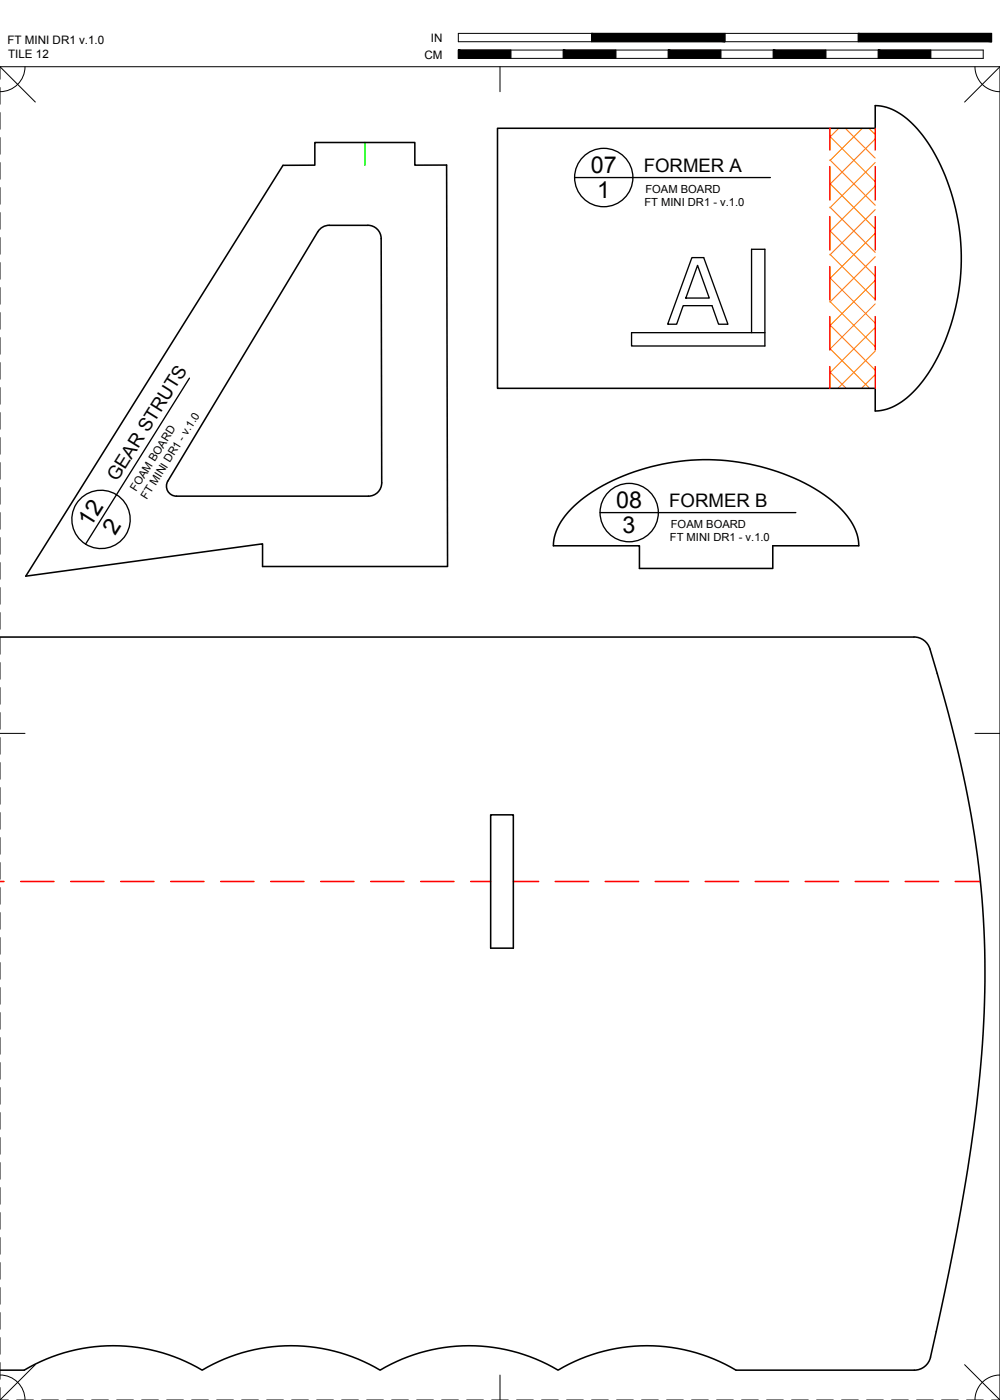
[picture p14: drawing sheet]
<svg xmlns="http://www.w3.org/2000/svg" width="190mm" height="267mm" viewBox="0 0 190 267" stroke-linecap="round" stroke-linejoin="round" font-family="sans-serif">
<defs><g id="words">
<g font-size="4.4">
<text x="112.5" y="33">07</text>
<text x="113.8" y="37.8">1</text>
<text x="17.3" y="100.6" transform="rotate(-58 17.3 100.6)">12</text>
<text x="117.4" y="96.9">08</text>
<text x="118.6" y="101.6">3</text>
<text x="21.9" y="102.1" transform="rotate(-58 21.9 102.1)">2</text>
</g>
<g font-size="3.5">
<text x="122.6" y="32.7">FORMER A</text>
<text x="22.3" y="91.9" transform="rotate(-58 22.3 91.9)">GEAR STRUTS</text>
<text x="127.5" y="96.5">FORMER B</text>
</g>
<g font-size="2.2">
<text x="1.4" y="8.5">FT MINI DR1 v.1.0</text>
<text x="1.5" y="11.1">TILE 12</text>
<text x="80.8" y="11.1">CM</text>
<text x="82.1" y="8">IN</text>
</g>
<g font-size="2.1">
<text x="122.8" y="39.3">FT MINI DR1 - v.1.0</text>
<text x="122.9" y="36.7">FOAM BOARD</text>
<text x="25.9" y="93.8" transform="rotate(-58 25.9 93.8)">FOAM BOARD</text>
<text x="28" y="95.3" transform="rotate(-58 28 95.3)">FT MINI DR1 - v.1.0</text>
<text x="127.8" y="100.6">FOAM BOARD</text>
<text x="127.6" y="103.1">FT MINI DR1 - v.1.0</text>
</g>
</g></defs>
<!-- layer: 05 REFERENCE -->
<path d="M69.5 27.1v4.4" fill="none" stroke="#0f0" stroke-width=".3"/>
<!-- layer: 01 CUT -->
<path d="M53.9 31.5h6.1v-4.4h19v4.4l6.1-.1 .2 76.5h-35.3v-4.3l-45.1 6.2zM94.8 24.4h71.9v-4.3a11.3 11.3 0 0 1 8 4.4 38.5 38.5 0 0 1 8.4 24.1 39.9 39.9 0 0 1-7.7 24.4 12.6 12.6 0 0 1-8.1 5.3h-.6v-4.3h-71.9zM60.9 43.7a2.47 2.47 0 0 1 1.8-.8h7.4a2.54 2.54 0 0 1 2.5 2.6l.1 46.5a2.54 2.54 0 0 1-2.5 2.5h-36.6a1.91 1.91 0 0 1-1.6-2.9zM109 96.7a33.1 33.1 0 0 1 16.1-8 40.8 40.8 0 0 1 32.8 6.2 13.6 13.6 0 0 1 5.6 8l.1 1.1h-16.4v4.3h-25.4v-4.3h-16.4a10.5 10.5 0 0 1 3.6-7.3zM0 121.4l174.1-.1a3.2 3.2 0 0 1 3.1 2.3 228.5 228.5 0 0 1 9.7 45.5 206.6 206.6 0 0 1-2.2 51.4 504 504 0 0 1-7.6 38.6 3.2 3.2 0 0 1-2.9 1.9h-34a33.2 33.2 0 0 0-33.9 0 33.2 33.2 0 0 0-33.9 0 33.2 33.2 0 0 0-33.9 0 33.2 33.2 0 0 0-33.9 0h-4.6M93.5 155.2h4.3v25.4h-4.3z" fill="none" stroke="#000" stroke-width=".3"/>
<!-- layer: 02 SCORE -->
<g fill="none" stroke="#f00" stroke-width=".3">
<path d="M158.1 24.4v4.2M158.1 31.7v6.4M166.7 24.4v4.2M166.7 31.7v6.4M158.1 41.3v6.3M158.1 50.8v6.3M166.7 41.3v6.3M166.7 50.8v6.3M158.1 60.3v6.4M158.1 69.8v4.2M166.7 60.3v6.4M166.7 69.8v4.2"/>
<path d="M0 167.9h.8M3.9 167.9h6.4M13.5 167.9h6.3M23 167.9h6.3M32.5 167.9h6.4M42 167.9h6.4M51.6 167.9h6.3M61.1 167.9h6.3M70.6 167.9h6.4M80.1 167.9h6.4M89.7 167.9h3.8M97.8 167.9h4.8"/>
<path d="M105.8 167.9h6.3M115.3 167.9h6.3M124.8 167.9h6.4M134.3 167.9h6.4M143.9 167.9h6.3M153.4 167.9h6.3M162.9 167.9h6.4M172.4 167.9h6.4M182 167.9h4.8"/>
</g>
<!-- layer: 06 CAVITY -->
<g fill="none" stroke="#ff7f00" stroke-width=".2">
<path d="M158.1 26l8.6 8.6M158.1 30.5l8.6 8.6M158.1 35l8.6 8.6M158.1 39.5l8.6 8.6M159.8 24.4l-1.7 1.7M161 24.4l5.7 5.7M164.3 24.4l-6.2 6.2M165.5 24.4l1.2 1.2M166.7 26.5l-8.6 8.6M166.7 31l-8.6 8.6M166.7 35.4l-8.6 8.7M166.7 39.9l-8.6 8.7"/>
<path d="M158.1 43.9l8.6 8.7M158.1 48.4l8.6 8.7M158.1 52.9l8.6 8.7M158.1 57.4l8.6 8.7M166.7 44.4l-8.6 8.7M166.7 48.9l-8.6 8.7M166.7 53.4l-8.6 8.6M166.7 57.9l-8.6 8.6M158.1 61.9l8.6 8.6M158.1 66.4l7.6 7.6M158.1 70.9l3.1 3.1M166.7 62.4l-8.6 8.6"/>
<path d="M166.7 66.9l-7.1 7.1M166.7 71.4l-2.6 2.6"/>
</g>
<!-- layer: 23 NOTES -->
<g fill="none" stroke="#000" stroke-width=".25">
<path d="M109.5 33.8h37.3M131.8 49.1h2.3l4.6 12.7h-1.8l-1.3-3.6h-5.5l-1.2 3.6h-1.7zM132.9 50.5l2.2 6.3h-4.4zM36.1 72l-19.8 31.7M143.2 63.4v-15.9h2.5v18.4h-25.4v-2.5h25.4M114.3 97.7h37.3"/>
<circle cx="115" cy="33.8" r="5.6"/>
<circle cx="19.2" cy="99" r="5.6"/>
<circle cx="119.9" cy="97.6" r="5.6"/>
</g>
<!-- layer: 22 TILED -->
<g fill="none" stroke="#000" stroke-width=".19">
<path d="M0 12.7l6.7 6.7M0 16.7v3.2M4.8 12.7a4.8 4.8 0 0 1-4.8 4.8M87.3 6.4h101.6v1.5h-101.6zM87.3 9.5h100v1.6h-100zM95.2 12.7v4.8M97.3 9.5v1.6M107.3 9.5v1.6M112.7 6.4v1.5M117.3 9.5v1.6M127.3 9.5v1.6M137.3 9.5v1.6"/>
<path d="M138.1 6.4v1.5M147.3 9.5v1.6M157.3 9.5v1.6M163.5 6.4v1.5M167.3 9.5v1.6M177.3 9.5v1.6M185.7 12.7a4.8 4.8 0 0 0 4.8 4.8M190.5 12.7h-190.5v2.4M190.5 12.7l-6.7 6.7M190.5 12.7v254M0 21.4v3.2M0 26.2v3.2"/>
<path d="M0 31v3.1M0 35.7v3.2M0 40.5v3.2M0 45.3v3.1M0 50v3.2M0 54.8v3.2M0 59.5v3.2M0 64.3v3.2M0 69.1v3.1M0 73.8v3.2M0 78.6v3.2M0 83.4v3.1"/>
<path d="M0 88.1v3.2M0 92.9v3.2M0 97.6v3.2M0 102.4v3.2M0 107.2v3.1M0 111.9v3.2M0 116.7v3.2M0 139.7h4.8M0 121.5v3.1M0 126.2v3.2M0 131v3.2M0 135.7v3.2"/>
<path d="M185.7 139.7h4.8M0 140.5v3.2M0 145.3v3.1M0 150v3.2M0 154.8v3.2M0 159.6v3.1M0 164.3v3.2M0 169.1v3.2M0 173.8v3.2M0 178.6v3.2M0 183.4v3.1M0 188.1v3.2"/>
<path d="M0 192.9v3.2M0 197.7v3.1M0 202.4v3.2M0 207.2v3.2M0 211.9v3.2M0 216.7v3.2M0 221.5v3.1M0 226.2v3.2M0 231v3.2M0 235.8v3.1M0 240.5v3.2M0 245.3v3.2"/>
<path d="M0 250v3.2M0 254.8v3.2M0 259.6v3.1M6.7 260l-6.7 6.7M183.8 260l6.7 6.7M0 264.3v2.4M0 266.7h1.6M0 261.9a4.8 4.8 0 0 1 4.8 4.8M3.2 266.7h3.1M7.9 266.7h3.2M12.7 266.7h3.2M17.5 266.7h3.1"/>
<path d="M22.2 266.7h3.2M27 266.7h3.2M31.7 266.7h3.2M36.5 266.7h3.2M41.3 266.7h3.1M46 266.7h3.2M50.8 266.7h3.2M55.6 266.7h3.1M60.3 266.7h3.2M65.1 266.7h3.2M69.8 266.7h3.2M74.6 266.7h3.2"/>
<path d="M79.4 266.7h3.1M84.1 266.7h3.2M88.9 266.7h3.2M93.7 266.7h3.1M95.2 261.9v4.8M98.4 266.7h3.2M103.2 266.7h3.2M107.9 266.7h3.2M112.7 266.7h3.2M117.5 266.7h3.1M122.2 266.7h3.2M127 266.7h3.2"/>
<path d="M131.8 266.7h3.1M136.5 266.7h3.2M141.3 266.7h3.2M146 266.7h3.2M150.8 266.7h3.2M155.6 266.7h3.1M160.3 266.7h3.2M165.1 266.7h3.2M169.9 266.7h3.1M174.6 266.7h3.2M179.4 266.7h3.2M184.1 266.7h3.2"/>
<path d="M188.9 266.7h1.6M190.5 261.9a4.8 4.8 0 0 0-4.8 4.8"/>
</g>
<g fill="#000" stroke="#000" stroke-width=".19">
<path d="M87.3 9.5l10 1.6v-1.6zM87.3 9.5l10 1.6h-10z"/>
<path d="M107.3 9.5l10 1.6v-1.6zM107.3 9.5l10 1.6h-10z"/>
<path d="M127.3 9.5l10 1.6v-1.6zM127.3 9.5l10 1.6h-10z"/>
<path d="M112.7 6.4l25.4 1.5v-1.5zM112.7 6.4l25.4 1.5h-25.4z"/>
<path d="M147.3 9.5l10 1.6v-1.6zM147.3 9.5l10 1.6h-10z"/>
<path d="M167.3 9.5l10 1.6v-1.6zM167.3 9.5l10 1.6h-10z"/>
<path d="M163.5 6.4l25.4 1.5v-1.5zM163.5 6.4l25.4 1.5h-25.4z"/>
</g>
<use href="#words"/>
</svg>
